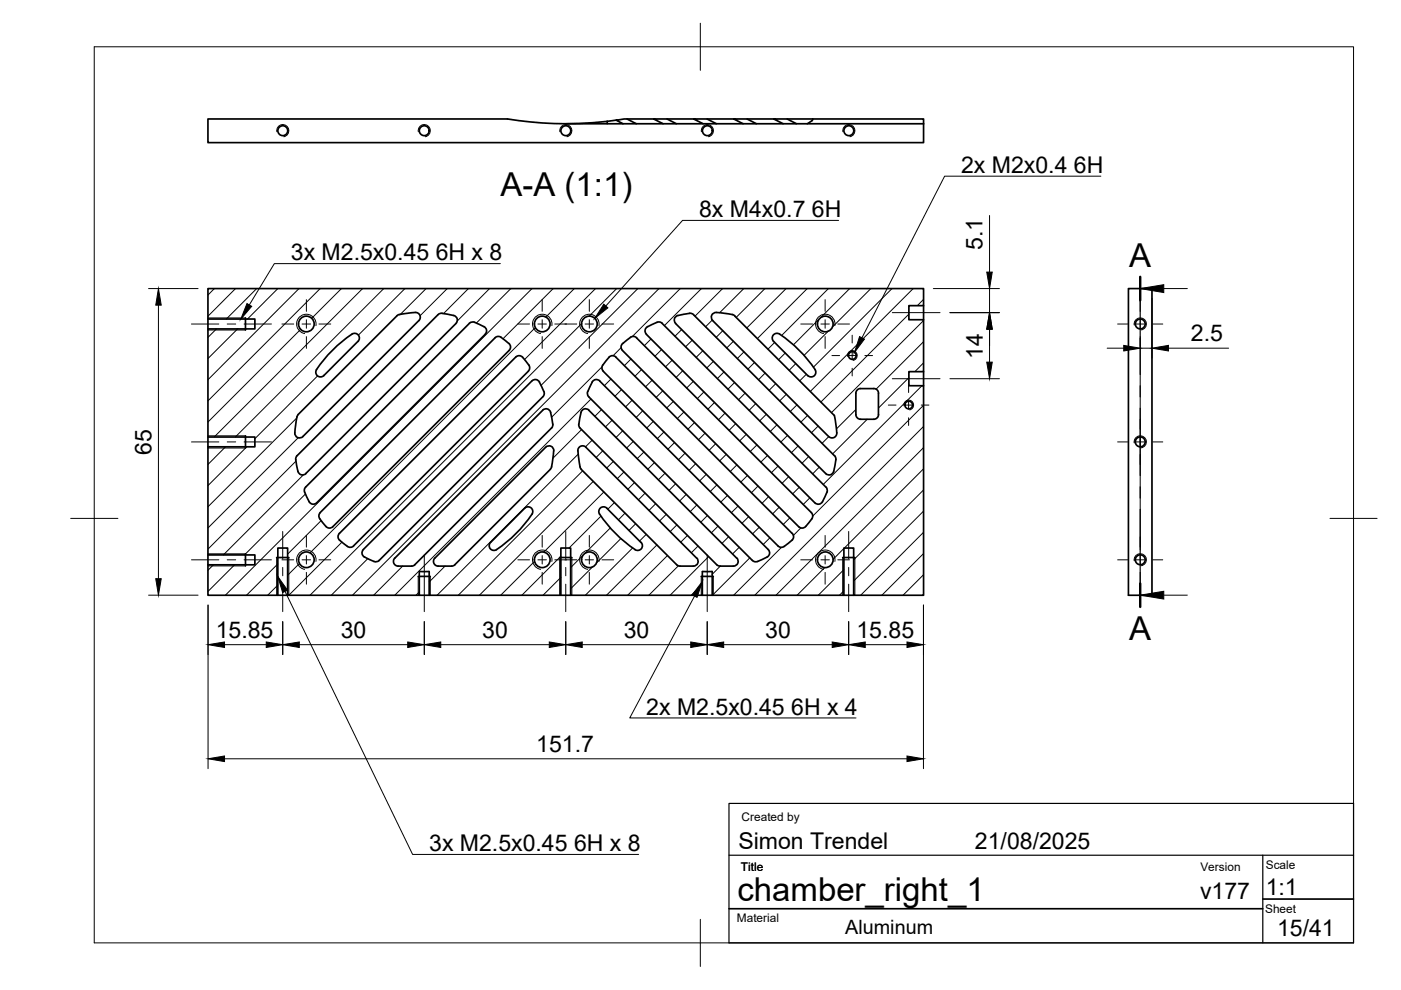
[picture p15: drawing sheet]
<svg xmlns="http://www.w3.org/2000/svg" width="297mm" height="210mm" viewBox="0 0 297 210" stroke-linecap="round" stroke-linejoin="round" font-family="sans-serif">
<defs><g id="words">
<g font-size="7">
<text x="106.1" y="41.5">A-A (1:1)</text>
<text x="239.4" y="56.7">A</text>
<text x="239.4" y="135.7">A</text>
<text x="156.4" y="191.1">chamber_right_1</text>
</g>
<g font-size="4.9">
<text x="203.8" y="36.7">2x M2x0.4</text>
<text x="227.7" y="36.7">6H</text>
<text x="148.2" y="46">8x M4x0.7</text>
<text x="172.1" y="46">6H</text>
<text x="208.3" y="53" transform="rotate(-90 208.3 53)">5.1</text>
<text x="61.7" y="55.2">3x M2.5x0.45</text>
<text x="92.4" y="55.2">6H x 8</text>
<text x="208.4" y="76.2" transform="rotate(-90 208.4 76.2)">14</text>
<text x="252.5" y="72.4">2.5</text>
<text x="32.2" y="96.4" transform="rotate(-90 32.2 96.4)">65</text>
<text x="45.7" y="135.2">15.85</text>
<text x="72.2" y="135.2">30</text>
<text x="102.2" y="135.2">30</text>
<text x="132.2" y="135.2">30</text>
<text x="162.2" y="135.2">30</text>
<text x="181.6" y="135.2">15.85</text>
<text x="137" y="151.5">2x M2.5x0.45</text>
<text x="167.7" y="151.5">6H x 4</text>
<text x="113.7" y="159.4">151.7</text>
<text x="91" y="180.5">3x M2.5x0.45</text>
<text x="121.7" y="180.5">6H x 8</text>
<text x="156.5" y="180">Simon Trendel</text>
<text x="206.7" y="180">21/08/2025</text>
<text x="254.4" y="190.6">v177</text>
<text x="268.4" y="189.7">1:1</text>
<text x="270.8" y="198.4">15/41</text>
</g>
<text font-size="4.2" x="179.2" y="198">Aluminum</text>
<g font-size="2.5">
<text x="157.2" y="174.2">Created by</text>
<text x="157.1" y="184.6">Title</text>
<text x="254.5" y="184.6">Version</text>
<text x="268.4" y="184.3">Scale</text>
<text x="156.2" y="195.5">Material</text>
<text x="268.2" y="193.5">Sheet</text>
</g>
</g></defs>
<!-- layer: Visible -->
<g fill="none" stroke="#000" stroke-width=".36">
<path d="M120 26.2h75.8M128.7 25.7a76.1 76.1 0 0 1-21.1-.5h-63.5v5h151.7v-4M128.7 25.7v.5M130.6 25.5l-1.9 .2M132.1 26.2l-1.5-.7a4.4 4.4 0 0 1 4.3 .7M132.9 25.2h5.7M140.6 26.2l-2-1h2.8l2 1M141.4 25.2h5.7M149.1 26.2l-2-1h2.8l2 1M149.9 25.2h5.7M157.6 26.2l-2-1h2.8l2 1M158.4 25.2h5.6"/>
<path d="M166.1 26.2l-2.1-1h2.9l2 1M166.9 25.2h5.4M172.3 25.2h23.5v1M172.3 25.2l-.2 .4-.9 .6M44.1 67.6v2.1M52 67.4v2.6M74.6 70.8a25.8 25.8 0 0 0-7.6 7.9 1.01 1.01 0 0 0 .5 1.1 1.01 1.01 0 0 0 1.2-.2M74.6 70.8a1.01 1.01 0 0 1 1.4 .2 1.01 1.01 0 0 1-.1 1.4l-7.3 7.2M84.1 67a9.7 9.7 0 0 1 4.5-.6 1 1 0 0 1 .2 1.6l-24.6 24.6a1.09 1.09 0 0 1-1.4 0 1.09 1.09 0 0 1-.2-1.4l.4-2.8M84.1 67l-20.9 20.9-.2 .5M99.5 68.5a1.45 1.45 0 0 1 1.9 .2l.8 .4a1.08 1.08 0 0 1 .7 1.8l-35.8 35.7a1.08 1.08 0 0 1-1.8-.6l-.5-1.2a1.17 1.17 0 0 1 0-1.5zM104.9 71.6l-37 37.1a1.34 1.34 0 0 0 .4 1.9l.8 1"/>
<path d="M106.2 71.5l1.7 1.3M106.2 71.5a1.01 1.01 0 0 0-1.3 .1M107.9 72.8l.3 .7-.2 .8M107.9 74.3l-37.3 37.4-.8 .3-.7-.4M130.6 75.7l37.3 37.4M130.6 75.7l-.5-.3-.8 .2a6.7 6.7 0 0 0-1.7 2.5l.3 .6 37.1 37.1a1.35 1.35 0 0 0 1.9-.5l1-.8 .3-.4v-.5l-.2-.5M135 71.6l37 37.1a1.01 1.01 0 0 1 .1 1.3M135 71.6a1.33 1.33 0 0 0-2 .4l-.6 .6a1.09 1.09 0 0 0-.4 1.7l37.4 37.4 .4 .2 .8-.1 1.5-1.8M137 70.9l35.8 35.7M140.4 68.6l34.7 34.7M140.4 68.5a1.45 1.45 0 0 0-1.9 .2l-.8 .4a1.07 1.07 0 0 0-.6 1.8M143.2 68.6l31.9 31.8a1.09 1.09 0 0 0 1.2 .2 1.09 1.09 0 0 0 .6-1.2l.3-2"/>
<path d="M146.2 66.4l.8 .3 29.9 29.9M146.2 66.4l-2 .4a1.08 1.08 0 0 0-1.1 .5 1.08 1.08 0 0 0 .2 1.3M151.1 68l24.6 24.6M155.3 66.7l.5 .3M155.3 66.7a11.6 11.6 0 0 0-4-.3 1.01 1.01 0 0 0-.2 1.6M155.8 67l21.1 21.1M165.3 70.8a1.01 1.01 0 0 0-1.3 .2 1.01 1.01 0 0 0 0 1.4l7.3 7.2M165.3 70.8a25.8 25.8 0 0 1 7.7 7.9 1.01 1.01 0 0 1-.5 1.1 1.01 1.01 0 0 1-1.2-.2M195.8 78.8v3M195.8 64.8v3M239.2 61.2h5v65h-5zM44.1 92.7v2"/>
<path d="M52 92.4v2.6M63 96.6a2.47 2.47 0 0 0-.1 2.3l.1 .5a1.1 1.1 0 0 0 .6 1.2 1.1 1.1 0 0 0 1.3-.2M63 96.6l29.9-29.9a1.22 1.22 0 0 1 1.3-.2l1.5 .3a1.08 1.08 0 0 1 1.1 .5 1.08 1.08 0 0 1-.1 1.3l-31.9 31.8M112.8 80.8l-35.8 35.7M112.8 80.8a1.06 1.06 0 0 1 1.1-.3 1.06 1.06 0 0 1 .7 .9l.7 1.6M115.1 84.1l-34.7 34.7M115.3 83a1.01 1.01 0 0 1-.2 1.1M115.7 94.8l-23.5 23.5M115.7 94.8a1.08 1.08 0 0 1 1.4 0 1.08 1.08 0 0 1 .2 1.4l-.4 2.8M116.7 99.5l-20.3 20.2M116.7 87.4l.4 2a1.24 1.24 0 0 1-.2 1.4l-29 28.9M116.8 87.4a1.01 1.01 0 0 0-1.7-.4l-31.4 31.3"/>
<path d="M116.9 99l-.2 .5M122.5 95.6a1.01 1.01 0 0 1 .6-1 1.01 1.01 0 0 1 1.1 .2l23.5 23.5M122.5 95.6l.5 3.4M123 99l.3 .5M123.2 99.5l20.3 20.2 .7 .3h2.8M124.8 87l31.4 31.3M124.9 87a1.07 1.07 0 0 0-1.3-.2 1.07 1.07 0 0 0-.5 1.1l-.3 1.5a1.24 1.24 0 0 0 .2 1.4l29 28.9 .7 .3h2.8a1.01 1.01 0 0 0 .9-.6 1.01 1.01 0 0 0-.2-1.1M176.9 88.1a12.5 12.5 0 0 1 .4 4.3 1.01 1.01 0 0 1-1.6 .2M176.9 96.6l.3 .8M181.8 82.7l.7-.3h2.8a1.01 1.01 0 0 1 1 1v4.5a1.01 1.01 0 0 1-1 1h-2.8a1.01 1.01 0 0 1-1-1v-4.5zM44.1 117.7v2.1M52 117.4v2.6"/>
<path d="M58.7 118.2h2.5M72 113.1l-.3 .5 .1 .8a6.6 6.6 0 0 0 2.5 1.6l.7-.2 37-37.1a1.35 1.35 0 0 0-.4-2l-.8-.9-.4-.3-.6-.1-.5 .3-37.3 37.4M77 116.5a1.07 1.07 0 0 0 .7 1.8l1.2 .6a1.21 1.21 0 0 0 1.5-.1M83.7 118.3a1.01 1.01 0 0 0-.2 1.1 1.01 1.01 0 0 0 .9 .6h2.8l.8-.3M92.2 118.3a1.01 1.01 0 0 0-.2 1.1 1.01 1.01 0 0 0 .9 .6h2.8l.8-.3M104 115a1 1 0 0 0-.1 1.3 1 1 0 0 0 1.4 .2 26.2 26.2 0 0 0 7.6-7.8 1.01 1.01 0 0 0-.5-1.1 1.01 1.01 0 0 0-1.1 .2l-7.3 7.2M118.7 118.2h2.5M127.1 109a27.5 27.5 0 0 0 7.6 7.5M128.7 107.8l7.2 7.2M128.7 107.8a1.01 1.01 0 0 0-1.4-.1 1.01 1.01 0 0 0-.2 1.3M135.9 115a1.01 1.01 0 0 1 .1 1.3 1.01 1.01 0 0 1-1.4 .2M147.7 118.3a1.01 1.01 0 0 1 .2 1.1 1.01 1.01 0 0 1-.9 .6"/>
<path d="M162.6 118.1l-1.5 .8a1.24 1.24 0 0 1-1.6-.1l-34.7-34.7a1.11 1.11 0 0 1 0-1.5l.6-1.2a1.07 1.07 0 0 1 1.8-.6l35.7 35.7a1 1 0 0 1-.3 1.6M175.1 103.3a1.45 1.45 0 0 1-.1 1.9l-.4 .8a1.09 1.09 0 0 1-1.8 .6M178.7 118.2h2.6M58.9 126.2h2.1M88.7 122.2h2.5M88.9 126.2h2.1M148.7 122.2h2.5M148.9 121.2v5h-27.9v-10h-2.1v10M148.9 126.2h2.1M148.9 121.2h2.1v5h27.9v-10h2.1v10h14.8v-44.4h-3.1v-3h3.1v-11h-3.1v-3h3.1v-3.6h-151.7v6.4h9.9v2.1h-9.9v23h9.9v2h-9.9v23h9.9v2.1h-9.9v6.4h14.8v-10h2.1v10h27.9v-5h2.1v5h30M178.9 126.2h2.1"/>
<circle cx="60" cy="27.7" r="1.05"/>
<circle cx="89.9" cy="27.7" r="1.05"/>
<circle cx="120" cy="27.7" r="1.05"/>
<circle cx="150" cy="27.7" r="1.05"/>
<circle cx="180" cy="27.7" r="1.05"/>
<circle cx="65" cy="68.7" r="1.66"/>
<circle cx="115" cy="68.7" r="1.66"/>
<circle cx="125" cy="68.7" r="1.66"/>
<circle cx="175" cy="68.7" r="1.66"/>
<circle cx="180.7" cy="75.4" r=".81"/>
<circle cx="241.8" cy="68.7" r="1.05"/>
<circle cx="192.7" cy="85.9" r=".81"/>
<circle cx="241.8" cy="93.7" r="1.05"/>
<circle cx="65" cy="118.7" r="1.66"/>
<circle cx="115" cy="118.7" r="1.66"/>
<circle cx="125" cy="118.7" r="1.66"/>
<circle cx="175" cy="118.7" r="1.66"/>
<circle cx="241.8" cy="118.7" r="1.05"/>
</g>
<!-- layer: Visible Narrow -->
<g fill="none" stroke="#000" stroke-width=".21">
<path d="M58.7 27.9a1.29 1.29 0 0 1 1.1-1.5 1.29 1.29 0 0 1 1.4 1.1 1.29 1.29 0 0 1-1 1.5M88.7 27.9a1.29 1.29 0 0 1 1-1.5 1.29 1.29 0 0 1 1.5 1.1 1.29 1.29 0 0 1-1 1.5M118.7 27.9a1.29 1.29 0 0 1 1.1-1.5 1.29 1.29 0 0 1 1.5 1.1 1.29 1.29 0 0 1-1.1 1.5M148.7 27.9a1.29 1.29 0 0 1 1.1-1.5 1.29 1.29 0 0 1 1.5 1.1 1.29 1.29 0 0 1-1.1 1.5M178.7 27.9a1.29 1.29 0 0 1 1.1-1.5 1.29 1.29 0 0 1 1.5 1.1 1.29 1.29 0 0 1-1.1 1.5M44.1 70h7.9M44.1 67.4h7.9M67 69a2.06 2.06 0 0 0-1.7-2.3 2.06 2.06 0 0 0-2.4 1.6 2.06 2.06 0 0 0 1.7 2.4M117 69a2.06 2.06 0 0 0-1.7-2.3 2.06 2.06 0 0 0-2.4 1.6 2.06 2.06 0 0 0 1.7 2.4M127 69a2.06 2.06 0 0 0-1.7-2.3 2.06 2.06 0 0 0-2.4 1.6 2.06 2.06 0 0 0 1.7 2.4M177 69a2.06 2.06 0 0 0-1.7-2.3 2.06 2.06 0 0 0-2.4 1.6 2.06 2.06 0 0 0 1.7 2.4M179.7 75.6a1.04 1.04 0 0 1 .9-1.2 1.04 1.04 0 0 1 1.2 .8 1.04 1.04 0 0 1-.9 1.2"/>
<path d="M240.5 68.9a1.29 1.29 0 0 1 1-1.5 1.29 1.29 0 0 1 1.5 1 1.29 1.29 0 0 1-1 1.6M44.1 95h7.9M44.1 92.4h7.9M191.7 86.1a1.04 1.04 0 0 1 .8-1.2 1.04 1.04 0 0 1 1.2 .8 1.04 1.04 0 0 1-.8 1.2M240.5 93.9a1.29 1.29 0 0 1 1-1.5 1.29 1.29 0 0 1 1.5 1 1.29 1.29 0 0 1-1 1.5M44.1 120h7.9M44.1 117.4h7.9M58.7 118.2v8M61.2 118.2v8M67 119a2.06 2.06 0 0 0-1.7-2.3 2.06 2.06 0 0 0-2.4 1.6 2.06 2.06 0 0 0 1.7 2.4M117 119a2.06 2.06 0 0 0-1.7-2.3 2.06 2.06 0 0 0-2.4 1.6 2.06 2.06 0 0 0 1.7 2.4M118.7 118.2v8"/>
<path d="M121.2 118.2v8M127 119a2.06 2.06 0 0 0-1.7-2.3 2.06 2.06 0 0 0-2.4 1.6 2.06 2.06 0 0 0 1.7 2.4M177 119a2.06 2.06 0 0 0-1.7-2.3 2.06 2.06 0 0 0-2.4 1.6 2.06 2.06 0 0 0 1.7 2.4M178.7 118.2v8M181.3 118.2v8M240.5 118.9a1.29 1.29 0 0 1 1-1.5 1.29 1.29 0 0 1 1.5 1 1.29 1.29 0 0 1-1 1.5M88.7 122.2v4M91.2 122.2v4M148.7 122.2v4M151.2 122.2v4"/>
</g>
<!-- layer: BORDER -->
<path d="M20 9.9h267v190h-267zM148.5 4.9v10M15 109.9h10M282 109.9h10M148.5 194.9v10" fill="none" stroke="#000" stroke-width=".21"/>
<!-- layer: Smart Centers -->
<g fill="none" stroke="#000" stroke-width=".21">
<path d="M40.6 68.7h5.8M48.2 68.7h1.8M51.8 68.7h5.8M59.8 68.7h2.5M64.1 68.7h1.7M65 63.5v2.5M65 67.8v1.8M65 71.4v2.5M67.6 68.7h2.5M109.8 68.7h2.5M114 68.7h1.8M115 63.5v2.5"/>
<path d="M115 67.8v1.8M115 71.4v2.5M117.6 68.7h4.7M124.1 68.7h1.7M124.9 63.5v2.5M124.9 67.8v1.8M124.9 71.4v2.5M127.6 68.7h2.5M169.8 68.7h2.5M174.1 68.7h1.7M174.9 63.5v2.5M174.9 67.8v1.8"/>
<path d="M174.9 71.4v2.5M176.4 75.4h1.6M177.6 68.7h2.5M179.8 75.4h1.8M180.7 71.1v1.6M180.7 74.5v1.8M180.7 78.1v1.6M183.4 75.4h1.6M189.2 66.3h10.1M237 68.7h2.1M240.9 68.7h1.7M241.7 63.9v2.1"/>
<path d="M241.7 67.8v1.8M241.7 71.4v2.1M244.4 68.7h2.1M40.6 93.7h5.8M48.2 93.7h1.8M51.8 93.7h5.8M188.3 85.9h1.7M189.2 80.3h10.1M191.7 85.9h1.8M192.6 81.6v1.6M192.6 85v1.8M192.6 88.6v1.6"/>
<path d="M195.3 85.9h1.7M237 93.7h2.1M240.9 93.7h1.7M241.7 88.9v2.1M241.7 92.8v1.8M241.7 96.4v2.1M244.4 93.7h2.1M40.6 118.7h5.8M48.2 118.7h1.8M51.8 118.7h5.8M59.8 118.7h2.5M59.9 112.7v5.8"/>
<path d="M64.1 118.7h1.7M65 113.5v2.5M65 117.8v1.8M67.6 118.7h2.5M90 117.7v12M109.8 118.7h2.5M114 118.7h1.8M115 113.5v2.5M115 117.8v1.8M117.6 118.7h4.7M120 112.7v5.8M124.1 118.7h1.7"/>
<path d="M124.9 113.5v2.5M124.9 117.8v1.8M127.6 118.7h2.5M149.9 117.7v12M169.8 118.7h2.5M174.1 118.7h1.7M174.9 113.5v2.5M174.9 117.8v1.8M177.6 118.7h2.5M179.9 112.7v5.8M237 118.7h2.1M240.9 118.7h1.7"/>
<path d="M241.7 113.9v2.1M241.7 117.8v1.8M244.4 118.7h2.1M59.9 120.3v1.8M59.9 123.9v5.8M65 121.4v2.5M115 121.4v2.5M120 120.3v1.8M120 123.9v5.8M124.9 121.4v2.5M174.9 121.4v2.5M179.9 120.3v1.8"/>
<path d="M179.9 123.9v5.8M241.7 121.4v2.1"/>
</g>
<!-- layer: Hatching -->
<g fill="none" stroke="#000" stroke-width=".21">
<path d="M45.4 61.2l-1.3 1.3M45.9 69.7l-1.8 1.8M49.9 61.2l-5.8 5.8M50.4 69.7l-6.3 6.3M54.4 61.2l-6.4 6.5M58.9 61.2l-6.4 6.5M63.4 61.2l-19.3 19.3M63.7 69.8l-19.6 19.7M67.3 79.7l-13.2 13.3M67.9 61.2l-23.8 23.8M72.4 61.2l-6.3 6.3M76.9 61.2l-31.5 31.5"/>
<path d="M81.4 61.2l-31.5 31.5M85.9 61.2l-9.9 9.9M90.3 61.2l-5.4 5.5M94.8 61.2l-5.8 5.8M99.3 61.2l-5.3 5.3M103.8 61.2l-6.9 6.9M108.3 61.2l-7.3 7.3M112.8 61.2l-65 65M113.5 69.5l-47.8 47.7M117.3 61.2l-10.7 10.6M121.8 61.2l-6.1 6M123.3 68.7l-57.6 57.5"/>
<path d="M126.3 61.2l-15.1 15M127.6 77.8l-10.7 10.7M130.7 61.2l-5.8 5.8M131.7 73.7l-1.7 1.7M133.8 76.1l-1.4 1.4M135.2 61.2l-20.5 20.5M136 78.4l-1.4 1.4M138 71.9l-1.4 1.4M139.7 61.2l-65 65M140.3 74.1l-1.4 1.4M142.5 76.4l-1.4 1.4M144.2 61.2l-10.2 10.2"/>
<path d="M144.5 69.9l-1.4 1.4M144.8 78.6l-1.5 1.4M146.8 72.1l-1.4 1.4M148.7 61.2l-7.8 7.8M149 74.4l-1.4 1.4M151 67.9l-1.4 1.4M151.3 76.6l-1.5 1.4M153.2 61.2l-5.9 5.8M153.2 70.1l-1.4 1.4M153.5 78.9l-1.4 1.4M155.5 72.4l-1.4 1.4M157.7 61.2l-5.1 5.1"/>
<path d="M157.7 74.6l-1.4 1.4M160 76.8l-1.4 1.5M162.2 61.2l-6.1 6.1M162.2 79.1l-1.4 1.4M164.2 72.6l-1.4 1.4M166.5 74.9l-1.4 1.4M166.7 61.2l-8.4 8.3M168.7 77.1l-1.4 1.4M171 79.3l-1.5 1.5M171.2 61.2l-10.6 10.6M173.5 67.8l-5.3 5.3M175.6 70.2l-5.1 5.2"/>
<path d="M175.6 61.2l-9.9 10M180.1 61.2l-6.1 6.1M184.6 61.2l-8.1 8.1M189.1 61.2l-16.7 16.7M192.7 66.6l-18.7 18.7M193.6 61.2l-21.8 21.8M195.8 63.5l-1.3 1.3M195.8 68l-19.5 19.5M195.8 72.5l-10.1 10M195.8 77l-1.8 1.8M47.8 94.7l-3.7 3.8M52.3 94.7l-8.2 8.2"/>
<path d="M62.8 97.8l-18.7 18.6M62.9 88.6l-18.8 18.8M63.2 92.8l-19.1 19.1M122.6 96.3l-29.9 29.9M123.3 91.1l-6.1 6.1M123.5 99.8l-26.3 26.4M125.3 84.6l-41.6 41.6M125.5 93.3l-1.4 1.5M127.6 86.8l-1.5 1.5M127.8 95.6l-1.4 1.4M129.5 80.4l-1.4 1.4M129.8 89.1l-1.4 1.4"/>
<path d="M130 97.8l-1.4 1.4M131.8 82.6l-1.4 1.4M132 91.3l-1.4 1.4M134 84.9l-1.4 1.4M134.3 93.6l-1.4 1.4M136.3 87.1l-1.4 1.4M136.5 95.8l-1.4 1.4M138.3 80.6l-1.4 1.4M138.5 89.3l-1.4 1.5M138.8 98.1l-1.4 1.4M140.5 82.9l-1.4 1.4M140.8 91.6l-1.4 1.4"/>
<path d="M142.8 85.1l-1.4 1.4M143 93.8l-1.4 1.4M145 87.3l-1.4 1.4M145.3 96.1l-1.5 1.4M147 80.8l-1.4 1.5M147.3 89.6l-1.5 1.4M147.5 98.3l-1.4 1.4M149.2 83.1l-1.4 1.4M149.5 91.8l-1.4 1.5M151.5 85.3l-1.4 1.5M151.7 94.1l-1.4 1.4M153.7 87.6l-1.4 1.4"/>
<path d="M154 96.3l-1.4 1.4M155.7 81.1l-1.4 1.4M156 89.8l-1.4 1.4M156.2 98.6l-1.4 1.4M158 83.3l-1.4 1.5M158.2 92.1l-1.4 1.4M160.2 85.6l-1.4 1.4M160.5 94.3l-1.4 1.4M162.5 87.8l-1.4 1.5M162.7 96.6l-1.4 1.4M164.5 81.4l-1.4 1.4M164.7 90.1l-1.4 1.4"/>
<path d="M165 98.8l-1.4 1.4M166.7 83.6l-1.4 1.4M167 92.3l-1.5 1.4M169 85.8l-1.4 1.4M169.2 94.6l-1.4 1.4M171.2 88.1l-1.4 1.4M171.4 96.8l-1.4 1.4M173.5 90.3l-1.5 1.5M173.7 99.1l-1.4 1.4M175.7 92.6l-1.4 1.4M181.4 86.8l-4.1 4.2M183.9 88.9l-7.4 7.3"/>
<path d="M192.7 80.1l-6.5 6.4M195.5 81.8l-21 20.9M195.8 86l-23.5 23.4M195.8 90.4l-35.8 35.8M195.8 94.9l-31.3 31.3M195.8 99.4l-16.8 16.8M45.3 119.7l-1.2 1.2M49.8 119.7l-5.7 5.7M58.9 119.6l-6.6 6.6M63.5 119.5l-2.5 2.5M64.3 100.7l-17 17M64.8 104.7l-13 13"/>
<path d="M68.1 110.4l-7.1 7.1M72.5 114.9l-11.2 11.3M78 118.4l-7.7 7.8M113.3 119l-7.1 7.2M118.9 117.9l-8.2 8.3M123.5 117.8l-2.5 2.5M125.8 102.1l-24.1 24.1M127.4 109.4l-6.8 6.8M128 104.3l-12.7 12.8M129.4 111.9l-5.4 5.4M130.3 106.5l-1.4 1.5M131.6 114.2l-5.1 5.1"/>
<path d="M132.3 100.1l-1.4 1.4M132.5 108.8l-1.4 1.4M134.1 116.2l-10 10M134.5 102.3l-1.4 1.4M134.8 111.1l-1.4 1.4M136.8 104.6l-1.4 1.4M137 113.3l-1.4 1.4M139 106.8l-1.4 1.4M139.3 115.5l-10.7 10.7M141 100.3l-1.4 1.4M141.3 109l-1.5 1.5M141.5 117.8l-8.4 8.4"/>
<path d="M143.3 102.6l-1.5 1.4M143.5 111.3l-1.4 1.4M143.8 120l-6.2 6.2M145.5 104.8l-1.4 1.4M145.8 113.5l-1.5 1.4M147.7 107.1l-1.4 1.4M148 115.8l-1.4 1.4M149.8 100.6l-1.5 1.4M150 109.3l-1.4 1.4M150.2 118l-8.1 8.2M152 102.8l-1.4 1.4M152.3 111.5l-1.5 1.5"/>
<path d="M154.2 105l-1.4 1.5M154.5 113.8l-1.4 1.4M156.5 107.3l-1.4 1.4M156.7 116l-1.4 1.4M158.5 100.8l-1.4 1.4M158.7 109.6l-1.4 1.3M159 118.3l-7.9 7.9M160.7 103.1l-1.4 1.4M161 111.8l-1.4 1.4M163 105.3l-1.4 1.4M163.2 114l-1.4 1.5M165.2 107.5l-1.4 1.5"/>
<path d="M165.7 116l-10.1 10.2M167.2 101.1l-1.4 1.4M167.5 109.8l-1.4 1.4M169.5 103.3l-1.5 1.4M169.8 111.9l-1.6 1.7M171.7 105.6l-1.4 1.4M178.9 116.3l-2.3 2.3M195.8 103.9l-14.8 14.8M195.8 108.4l-14.8 14.8M195.8 112.9l-13.3 13.3M195.8 117.4l-8.8 8.8M58.9 124.1l-2.1 2.1"/>
<path d="M85.4 120l-6.2 6.2M88.9 125.5l-.7 .7M94.4 120l-3.4 3.4M118.9 122.4l-3.8 3.8M125.6 120.2l-4.6 4.6M148.9 123.9l-2.3 2.3M152.7 120l-1.7 1.8M174.9 120.3l-5.9 5.9M178.9 120.8l-5.4 5.4M178.9 125.3l-.9 .9M195.8 121.9l-4.3 4.3"/>
</g>
<!-- layer: Section Lines -->
<path d="M241.7 58.7v5M241.7 123.7v5" fill="none" stroke="#000" stroke-width=".51"/>
<path d="M241.7 63.7v15.7M241.7 81.8v2.4M241.7 86.5v14.3M241.7 103.2v2.4M241.7 108v15.7" fill="none" stroke="#000" stroke-width=".25"/>
<path d="M246.7 61.2h5M246.7 126.2h5" fill="none" stroke="#000" stroke-width=".21"/>
<path d="M241.7 61.2l5-.8v1.6zM241.7 126.2l5-.8v1.6z" fill="#000" stroke="#000" stroke-width=".21"/>
<!-- layer: FD_Dimensions -->
<g fill="none" stroke="#000" stroke-width=".21">
<path d="M209.8 45.7v12M31.5 61.2h10.5M33.6 64.7v58M197.9 61.2h14M201.4 66.3h10.5M209.8 61.2v5.1M209.8 69.8v7M234.7 73.8h3.6M241.7 71.7v44.9M241.7 73.8h2.5M244.2 63.3v12.6M247.7 73.8h12.8"/>
<path d="M201.4 80.3h10.5M31.5 126.2h10.5M44.1 128.3v34.7M47.6 136.7h8.9M59.9 131.8v7M63.5 136.7h22.9M90 131.8v7M93.5 136.7h23M120 131.8v7M123.4 136.7h23.1M149.9 131.8v7M153.4 136.7h23"/>
<path d="M179.9 131.8v7M183.5 136.7h8.8M195.8 128.3v34.7M47.6 160.9h144.7"/>
</g>
<g fill="#000" stroke="#000" stroke-width=".21">
<path d="M209.2 57.7h1.2l-.6 3.5zM33.6 61.2l.6 3.5h-1.2zM209.8 66.3l.6 3.5h-1.2zM209.2 76.8h1.2l-.6 3.5zM238.3 73.2l3.4 .6-3.4 .6zM244.2 73.8l3.5-.6v1.2zM33 122.7h1.2l-.6 3.5zM44.1 136.7l3.5-.6v1.2zM56.5 136.1l3.4 .6-3.4 .6zM59.9 136.7l3.6-.6v1.2zM86.4 136.1l3.6 .6-3.6 .6zM90 136.7l3.5-.6v1.2z"/>
<path d="M116.5 136.1l3.5 .6-3.5 .6zM120 136.7l3.4-.6v1.2zM146.5 136.1l3.4 .6-3.4 .6zM149.9 136.7l3.5-.6v1.2zM176.4 136.1l3.5 .6-3.5 .6zM179.9 136.7l3.6-.6v1.2zM192.3 136.1l3.5 .6-3.5 .6zM44.1 160.9l3.5-.6v1.2zM192.3 160.3l3.5 .6-3.5 .6z"/>
</g>
<!-- layer: TITLEBLOCK -->
<path d="M154.6 170.3h132.4v29.6h-132.4zM154.6 181.3h132.4M267.7 181.3v18.6" fill="none" stroke="#000" stroke-width=".25"/>
<path d="M154.6 192.7h113.1M267.7 190.6h19.3" fill="none" stroke="#000" stroke-width=".36"/>
<!-- layer: Hole Notes -->
<path d="M52.4 64.4l1 .6-2.3 2.7zM128 64.5l.9 .8-2.8 2.2zM182.2 71.4l1.1 .5-2.1 2.8zM58.9 122.2l2.1 2.9-1.1 .5zM148.9 123.3l-1.1 3.4-1.1-.6z" fill="#000" stroke="#000" stroke-width=".21"/>
<path d="M233.4 37.4h-33.1l-17.5 34.2M106.1 55.9h-47.9l-5.3 8.8M177.8 46.7h-33.1l-16.3 18.2M60.4 125.4l27.1 55.8h47.9M147.3 126.4l-13.8 25.8h48" fill="none" stroke="#000" stroke-width=".21"/>
<use href="#words"/>
</svg>
